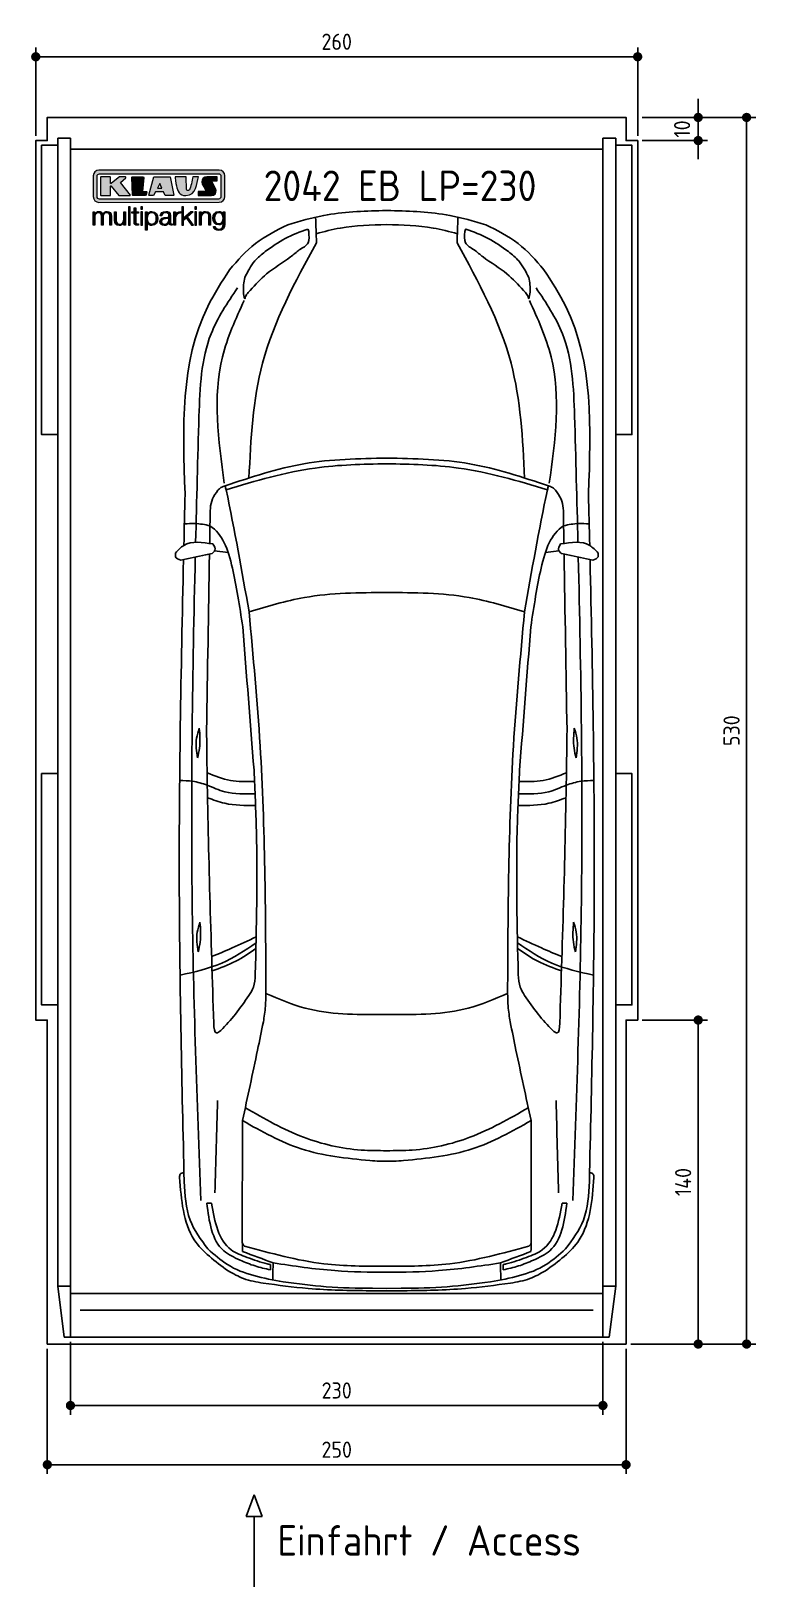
# Model space of a CAD drawing. Header units: millimetres. Extents: x -20 to 3111, y -1049 to 5673.
import ezdxf

# ---------------------------------------------------------------- set-up
doc = ezdxf.new("R2010")
doc.units = ezdxf.units.MM
for name, color, linetype in [('4', 3, 'Continuous'), ('5', 3, 'Continuous'), ('car', 1, 'Continuous'), ('Logo', 7, 'Continuous')]:
    doc.layers.add(name, color=color, linetype=linetype)
doc.styles.get("Standard").update_dxf_attribs({"font": 'ISOCP.SHX'})
doc.dimstyles.new('GEN-ISO', dxfattribs={"dimscale": 20, "dimtxt": 3.5, "dimasz": 2, "dimexe": 2, "dimexo": 1, "dimgap": 1.5, "dimtad": 1, "dimdec": 1, "dimdsep": 46, "dimtxsty": 'STANDARD', "dimblk": 'PUNKT', "dimcen": 2, "dimclrd": 256, "dimclre": 256, "dimclrt": 2, "dimadec": 0, "dimazin": 0, "dimtp": 0.1, "dimtm": 0.1, "dimtfac": 0.71, "dimtdec": 1, "dimtmove": 2, "dimatfit": 3, "dimldrblk": 'PUNKT', "dimfxl": 1, "dimtolj": 1, "dimarcsym": 0})

msp = doc.modelspace()

# ---------------------------------------------------------------- texts
for s, height, p in [('2042 EB LP=230', 132, (984.36, 4938.68)), ('Einfahrt / Access', 131.25, (1043.89, -914.18))]:
    msp.add_text(s, height=height).set_placement(p)

# ---------------------------------------------------------------- blocks, each defined once
blk = doc.blocks.new('PUNKT')
at = {"layer": '4', "color": 0, "linetype": 'ByBlock'}
blk.add_line((-0.5, 0), (-1, 0), dxfattribs=at)
at = {"layer": '4', "color": 0, "linetype": 'ByBlock', "const_width": 0.5}
blk.add_lwpolyline([(-0.25, 0, 1), (0.25, 0, 1)], format="xyb", close=True, dxfattribs=at)
blk = doc.blocks.new('*D3')
at = {"layer": '5', "lineweight": -2}
for p, q in [((2620, 5300), (3110.6, 5300)), ((3070.6, 40), (3070.6, 5260)), ((2570, 0), (3110.6, 0))]:
    blk.add_line(p, q, dxfattribs=at)
at = {"layer": 'DEFPOINTS', "color": 0}
for p in [(2600, 5300), (3070.6, 5300), (2550, 0)]:
    blk.add_point(p, dxfattribs=at)
at = {"layer": '5', "lineweight": -2, "xscale": 40, "yscale": 40, "zscale": 40}
for p, rotation in [((3070.6, 5300), 90), ((3070.6, 0), 270)]:
    blk.add_blockref('PUNKT', p, dxfattribs=dict(at, rotation=rotation))
at = {"layer": '5', "color": 2, "insert": (3005.6, 2650), "char_height": 70, "attachment_point": 5, "rotation": 90}
blk.add_mtext('\\A1;530', dxfattribs=at)
blk = doc.blocks.new('*D4')
at = {"layer": '5', "lineweight": -2}
for p, q in [((50, -20), (50, -561.3)), ((2550, -20), (2550, -561.3)), ((90, -521.3), (2510, -521.3))]:
    blk.add_line(p, q, dxfattribs=at)
at = {"layer": 'DEFPOINTS', "color": 0}
for p in [(50, 0), (2550, 0), (2550, -521.3)]:
    blk.add_point(p, dxfattribs=at)
at = {"layer": '5', "lineweight": -2, "xscale": 40, "yscale": 40, "zscale": 40, "rotation": 180}
blk.add_blockref('PUNKT', (50, -521.3), dxfattribs=at)
at = {"layer": '5', "lineweight": -2, "xscale": 40, "yscale": 40, "zscale": 40}
blk.add_blockref('PUNKT', (2550, -521.3), dxfattribs=at)
at = {"layer": '5', "color": 2, "insert": (1300, -456.3), "char_height": 70, "attachment_point": 5}
blk.add_mtext('250', dxfattribs=at)
blk = doc.blocks.new('*D5')
at = {"layer": '5', "lineweight": -2}
for p, q in [((150, 10), (150, -305.5)), ((2450, 10), (2450, -305.5)), ((190, -265.5), (2410, -265.5))]:
    blk.add_line(p, q, dxfattribs=at)
at = {"layer": 'DEFPOINTS', "color": 0}
for p in [(150, 30), (2450, 30), (2450, -265.5)]:
    blk.add_point(p, dxfattribs=at)
at = {"layer": '5', "lineweight": -2, "xscale": 40, "yscale": 40, "zscale": 40, "rotation": 180}
blk.add_blockref('PUNKT', (150, -265.5), dxfattribs=at)
at = {"layer": '5', "lineweight": -2, "xscale": 40, "yscale": 40, "zscale": 40}
blk.add_blockref('PUNKT', (2450, -265.5), dxfattribs=at)
at = {"layer": '5', "color": 2, "insert": (1300, -200.5), "char_height": 70, "attachment_point": 5}
blk.add_mtext('230', dxfattribs=at)
blk = doc.blocks.new('*D6')
at = {"layer": '5', "lineweight": -2}
for p, q in [((2620, 1400), (2901.5, 1400)), ((2861.5, 40), (2861.5, 1360)), ((2570, 0), (2901.5, 0))]:
    blk.add_line(p, q, dxfattribs=at)
at = {"layer": 'DEFPOINTS', "color": 0}
for p in [(2600, 1400), (2861.5, 1400), (2550, 0)]:
    blk.add_point(p, dxfattribs=at)
at = {"layer": '5', "lineweight": -2, "xscale": 40, "yscale": 40, "zscale": 40}
for p, rotation in [((2861.5, 1400), 90), ((2861.5, 0), 270)]:
    blk.add_blockref('PUNKT', p, dxfattribs=dict(at, rotation=rotation))
at = {"layer": '5', "color": 2, "insert": (2796.5, 700), "char_height": 70, "attachment_point": 5, "rotation": 90}
blk.add_mtext('\\A1;140', dxfattribs=at)
blk = doc.blocks.new('*D7')
at = {"layer": '5', "lineweight": -2}
for p, q in [((0, 5220), (0, 5602.1)), ((2600, 5220), (2600, 5602.1)), ((40, 5562.1), (2560, 5562.1))]:
    blk.add_line(p, q, dxfattribs=at)
at = {"layer": 'DEFPOINTS', "color": 0}
for p in [(2600, 5562.1), (0, 5200), (2600, 5200)]:
    blk.add_point(p, dxfattribs=at)
at = {"layer": '5', "lineweight": -2, "xscale": 40, "yscale": 40, "zscale": 40, "rotation": 180}
blk.add_blockref('PUNKT', (0, 5562.1), dxfattribs=at)
at = {"layer": '5', "lineweight": -2, "xscale": 40, "yscale": 40, "zscale": 40}
blk.add_blockref('PUNKT', (2600, 5562.1), dxfattribs=at)
at = {"layer": '5', "color": 2, "insert": (1300, 5627.1), "char_height": 70, "attachment_point": 5}
blk.add_mtext('260', dxfattribs=at)
blk = doc.blocks.new('*D8')
at = {"layer": '5', "lineweight": -2}
for p, q in [((2861.5, 5340), (2861.5, 5380)), ((2620, 5300), (2901.5, 5300)), ((2861.5, 5300), (2861.5, 5200)), ((2620, 5200), (2901.5, 5200)), ((2861.5, 5160), (2861.5, 5120))]:
    blk.add_line(p, q, dxfattribs=at)
at = {"layer": 'DEFPOINTS', "color": 0}
for p in [(2600, 5300), (2600, 5200), (2861.5, 5200)]:
    blk.add_point(p, dxfattribs=at)
at = {"layer": '5', "lineweight": -2, "xscale": 40, "yscale": 40, "zscale": 40}
for p, rotation in [((2861.5, 5300), 270), ((2861.5, 5200), 90)]:
    blk.add_blockref('PUNKT', p, dxfattribs=dict(at, rotation=rotation))
at = {"layer": '5', "color": 2, "insert": (2791.9, 5250), "char_height": 70, "attachment_point": 5, "rotation": 90}
blk.add_mtext('\\A1;10', dxfattribs=at)
blk = doc.blocks.new('KLAUS')
at = {"layer": 'Logo'}
h = blk.add_hatch(color=8, dxfattribs=at)
h.dxf.hatch_style = 2
edge = h.paths.add_edge_path()
edge.add_spline(control_points=[(3.6, 29.09), (2.88, 29.09), (2.3, 28.51), (2.3, 27.8), (2.3, 27.8), (2.3, 16.11), (2.3, 16.11), (2.3, 15.39), (2.88, 14.81), (3.6, 14.81), (3.6, 14.81), (71.16, 14.81), (71.16, 14.81), (71.88, 14.81), (72.46, 15.39), (72.46, 16.11), (72.46, 16.11), (72.46, 27.8), (72.46, 27.8), (72.46, 28.51), (71.88, 29.09), (71.16, 29.09), (71.16, 29.09), (3.6, 29.09), (3.6, 29.09), (3.6, 29.09), (3.6, 29.09), (3.6, 29.09)], knot_values=[0, 0, 0, 0, 1, 1, 1, 2, 2, 2, 3, 3, 3, 4, 4, 4, 5, 5, 5, 6, 6, 6, 7, 7, 7, 8, 8, 8, 9, 9, 9, 9], degree=3, periodic=0)
edge = h.paths.add_edge_path()
edge.add_spline(control_points=[(3.35, 31.23), (3.35, 31.23), (71.47, 31.23), (71.47, 31.23), (73.26, 31.23), (74.71, 29.77), (74.71, 27.99), (74.71, 27.99), (74.71, 16.17), (74.71, 16.17), (74.71, 14.38), (73.26, 12.93), (71.47, 12.93), (71.47, 12.93), (3.35, 12.93), (3.35, 12.93), (1.56, 12.93), (0.11, 14.38), (0.11, 16.17), (0.11, 16.17), (0.11, 27.99), (0.11, 27.99), (0.11, 29.77), (1.56, 31.23), (3.35, 31.23), (3.35, 31.23), (3.35, 31.23), (3.35, 31.23)], knot_values=[0, 0, 0, 0, 1, 1, 1, 2, 2, 2, 3, 3, 3, 4, 4, 4, 5, 5, 5, 6, 6, 6, 7, 7, 7, 8, 8, 8, 9, 9, 9, 9], degree=3, periodic=0)
h = blk.add_hatch(color=8, dxfattribs=at)
h.dxf.hatch_style = 2
edge = h.paths.add_edge_path()
edge.add_spline(control_points=[(4.5, 27.33), (4.5, 27.33), (9.7, 27.33), (9.7, 27.33), (9.84, 27.33), (9.96, 27.22), (9.96, 27.08), (9.96, 27.08), (9.96, 23.69), (9.96, 23.69), (9.96, 23.69), (9.94, 23.64), (10.04, 23.59), (10.14, 23.53), (10.2, 23.57), (10.2, 23.57), (10.2, 23.57), (10.51, 23.75), (10.51, 23.75), (10.51, 23.75), (14.94, 27.33), (14.94, 27.33), (14.94, 27.33), (18.41, 27.33), (18.41, 27.33), (18.41, 27.33), (18.49, 27.33), (18.56, 27.2), (18.65, 27.04), (18.53, 26.91), (18.53, 26.91), (18.53, 26.91), (15.49, 24.11), (15.49, 24.11), (15.49, 24.11), (21.14, 17.06), (21.14, 17.06), (21.14, 17.06), (21.13, 16.91), (21.13, 16.91), (21.08, 16.84), (20.99, 16.82), (20.99, 16.82), (20.99, 16.82), (14.7, 16.82), (14.7, 16.82), (14.7, 16.82), (10.26, 22.17), (10.26, 22.17), (10.26, 22.17), (10.19, 22.24), (10.08, 22.21), (9.97, 22.18), (9.96, 22.11), (9.96, 22.11), (9.96, 22.11), (9.96, 17.08), (9.96, 17.08), (9.96, 16.94), (9.84, 16.82), (9.7, 16.82), (9.7, 16.82), (4.5, 16.82), (4.5, 16.82), (4.36, 16.82), (4.25, 16.94), (4.25, 17.08), (4.25, 17.08), (4.25, 27.08), (4.25, 27.08), (4.25, 27.22), (4.36, 27.33), (4.5, 27.33), (4.5, 27.33), (4.5, 27.33), (4.5, 27.33)], knot_values=[0, 0, 0, 0, 1, 1, 1, 2, 2, 2, 3, 3, 3, 4, 4, 4, 5, 5, 5, 6, 6, 6, 7, 7, 7, 8, 8, 8, 9, 9, 9, 10, 10, 10, 11, 11, 11, 12, 12, 12, 13, 13, 13, 14, 14, 14, 15, 15, 15, 16, 16, 16, 17, 17, 17, 18, 18, 18, 19, 19, 19, 20, 20, 20, 21, 21, 21, 22, 22, 22, 23, 23, 23, 24, 24, 24, 25, 25, 25, 25], degree=3, periodic=0)
h = blk.add_hatch(color=8, dxfattribs=at)
h.dxf.hatch_style = 2
h.paths.add_polyline_path([(22.42, 17.06), (21.97, 27.15), (22.24, 27.33), (28.55, 27.33), (28.86, 26.97), (28.01, 19.08), (30.26, 19.07), (30.44, 18.95), (30.08, 16.95), (29.49, 16.82), (22.6, 16.82)])
h = blk.add_hatch(color=8, dxfattribs=at)
h.paths.add_polyline_path([(36.52, 21.01), (38.93, 21.01), (37.87, 23.57)])
h.paths.add_polyline_path([(34.52, 27.33), (43.65, 27.33), (45.76, 16.94), (45.57, 16.82), (40.83, 16.82), (39.89, 18.95), (35.42, 18.95), (34.27, 16.82), (31.78, 16.82), (31.66, 17)])
h = blk.add_hatch(color=8, dxfattribs=at)
h.dxf.hatch_style = 2
edge = h.paths.add_edge_path()
edge.add_spline(control_points=[(52.69, 27.32), (52.69, 27.32), (52.88, 20.14), (52.88, 20.14), (53.01, 19.89), (53.2, 19.77), (53.43, 19.71), (53.91, 19.59), (54.43, 19.57), (54.64, 20.03), (55.23, 21.34), (56.27, 25.45), (56.6, 27.33), (56.6, 27.33), (59.77, 27.33), (59.77, 27.33), (58.77, 23.9), (58.56, 16.82), (52.63, 16.76), (48.72, 16.72), (48.01, 19.35), (47.27, 22.24), (46.89, 23.68), (46.54, 27.33), (46.54, 27.33), (46.54, 27.33), (52.69, 27.32), (52.69, 27.32), (52.69, 27.32), (52.69, 27.32), (52.69, 27.32)], knot_values=[0, 0, 0, 0, 1, 1, 1, 2, 2, 2, 3, 3, 3, 4, 4, 4, 5, 5, 5, 6, 6, 6, 7, 7, 7, 8, 8, 8, 9, 9, 9, 10, 10, 10, 10], degree=3, periodic=0)
h = blk.add_hatch(color=8, dxfattribs=at)
h.dxf.hatch_style = 2
edge = h.paths.add_edge_path()
edge.add_spline(control_points=[(64.46, 27.33), (64.46, 27.33), (70.31, 27.33), (70.31, 27.33), (70.31, 26.52), (70.31, 26.02), (70.31, 25.12), (70.31, 25.12), (67.3, 25.12), (67.3, 25.12), (67.24, 25.04), (67.25, 25.11), (67.25, 24.91), (67.25, 24.88), (69.73, 20.38), (69.73, 19.57), (69.73, 16.4), (67.22, 16.81), (65.9, 16.82), (65.9, 16.82), (59.59, 16.82), (59.59, 16.82), (59.59, 17.76), (59.59, 18.23), (59.59, 19.14), (59.59, 19.14), (63.75, 19.14), (63.75, 19.14), (63.82, 19.22), (63.81, 19.11), (63.81, 19.31), (63.81, 20.32), (61.58, 23.06), (61.58, 24.63), (61.58, 26.33), (62.83, 27.34), (64.46, 27.33), (64.46, 27.33), (64.46, 27.33), (64.46, 27.33)], knot_values=[0, 0, 0, 0, 1, 1, 1, 2, 2, 2, 3, 3, 3, 4, 4, 4, 5, 5, 5, 6, 6, 6, 7, 7, 7, 8, 8, 8, 9, 9, 9, 10, 10, 10, 11, 11, 11, 12, 12, 12, 13, 13, 13, 13], degree=3, periodic=0)
h = blk.add_hatch(color=30, dxfattribs=at)
h.dxf.hatch_style = 2
h.paths.add_polyline_path([(20.07, 0), (20.99, 0), (20.99, 10.45), (20.07, 10.45)])
h = blk.add_hatch(color=30, dxfattribs=at)
h.dxf.hatch_style = 2
edge = h.paths.add_edge_path()
edge.add_spline(control_points=[(24.22, 9.82), (24.22, 9.82), (23.3, 9.82), (23.3, 9.82), (23.3, 9.82), (23.3, 7.55), (23.3, 7.55), (23.3, 7.55), (21.98, 7.55), (21.98, 7.55), (21.98, 7.55), (21.98, 6.78), (21.98, 6.78), (21.98, 6.78), (23.3, 6.78), (23.3, 6.78), (23.3, 6.78), (23.3, 1.61), (23.3, 1.61), (23.28, 0.32), (23.71, -0.09), (24.94, -0.09), (25.22, -0.09), (25.48, -0.06), (25.76, -0.06), (25.76, -0.06), (25.76, 0.73), (25.76, 0.73), (25.5, 0.7), (25.23, 0.69), (24.97, 0.69), (24.31, 0.73), (24.22, 1.08), (24.22, 1.68), (24.22, 1.68), (24.22, 6.78), (24.22, 6.78), (24.22, 6.78), (25.76, 6.78), (25.76, 6.78), (25.76, 6.78), (25.76, 7.55), (25.76, 7.55), (25.76, 7.55), (24.22, 7.55), (24.22, 7.55), (24.22, 7.55), (24.22, 9.82), (24.22, 9.82), (24.22, 9.82), (24.22, 9.82), (24.22, 9.82)], knot_values=[0, 0, 0, 0, 1, 1, 1, 2, 2, 2, 3, 3, 3, 4, 4, 4, 5, 5, 5, 6, 6, 6, 7, 7, 7, 8, 8, 8, 9, 9, 9, 10, 10, 10, 11, 11, 11, 12, 12, 12, 13, 13, 13, 14, 14, 14, 15, 15, 15, 16, 16, 16, 17, 17, 17, 17], degree=3, periodic=0)
h = blk.add_hatch(color=30, dxfattribs=at)
h.paths.add_polyline_path([(27.1, 0), (28.03, 0), (28.03, 7.55), (27.1, 7.55)])
h.paths.add_polyline_path([(27.1, 8.98), (28.03, 8.98), (28.03, 10.45), (27.1, 10.45)])
h = blk.add_hatch(color=30, dxfattribs=at)
h.dxf.hatch_style = 2
h.paths.add_polyline_path([(50.4, 0), (51.32, 0), (51.32, 2.87), (52.82, 4.11), (55.8, 0), (56.96, 0), (53.52, 4.76), (56.74, 7.55), (55.51, 7.55), (51.32, 3.89), (51.32, 10.45), (50.4, 10.45)])
h = blk.add_hatch(color=30, dxfattribs=at)
h.paths.add_polyline_path([(57.74, 0), (58.66, 0), (58.66, 7.55), (57.74, 7.55)])
h.paths.add_polyline_path([(57.74, 8.98), (58.66, 8.98), (58.66, 10.45), (57.74, 10.45)])
h = blk.add_hatch(color=30, dxfattribs=at)
h.dxf.hatch_style = 2
edge = h.paths.add_edge_path()
edge.add_spline(control_points=[(0, 0), (0, 0), (0.92, 0), (0.92, 0), (0.92, 0), (0.92, 4.22), (0.92, 4.22), (0.94, 5.8), (1.58, 7), (3.18, 7), (4.35, 7), (4.77, 6.15), (4.76, 5.12), (4.76, 5.12), (4.76, 0), (4.76, 0), (4.76, 0), (5.68, 0), (5.68, 0), (5.68, 0), (5.68, 4.27), (5.68, 4.27), (5.68, 5.68), (6.14, 7), (7.73, 7), (9.05, 7), (9.52, 6.32), (9.52, 5.08), (9.52, 5.08), (9.52, 0), (9.52, 0), (9.52, 0), (10.44, 0), (10.44, 0), (10.44, 0), (10.44, 5.12), (10.44, 5.12), (10.44, 6.91), (9.59, 7.77), (7.94, 7.77), (6.94, 7.77), (5.99, 7.29), (5.54, 6.3), (5.26, 7.29), (4.36, 7.77), (3.37, 7.77), (2.17, 7.77), (1.38, 7.19), (0.89, 6.28), (0.89, 6.28), (0.85, 6.28), (0.85, 6.28), (0.85, 6.28), (0.85, 7.55), (0.85, 7.55), (0.85, 7.55), (0, 7.55), (0, 7.55), (0, 7.55), (0, 0), (0, 0), (0, 0), (0, 0), (0, 0)], knot_values=[0, 0, 0, 0, 1, 1, 1, 2, 2, 2, 3, 3, 3, 4, 4, 4, 5, 5, 5, 6, 6, 6, 7, 7, 7, 8, 8, 8, 9, 9, 9, 10, 10, 10, 11, 11, 11, 12, 12, 12, 13, 13, 13, 14, 14, 14, 15, 15, 15, 16, 16, 16, 17, 17, 17, 18, 18, 18, 19, 19, 19, 20, 20, 20, 21, 21, 21, 21], degree=3, periodic=0)
h = blk.add_hatch(color=30, dxfattribs=at)
h.dxf.hatch_style = 2
edge = h.paths.add_edge_path()
edge.add_spline(control_points=[(18.31, 7.55), (18.31, 7.55), (17.39, 7.55), (17.39, 7.55), (17.39, 7.55), (17.39, 3.59), (17.39, 3.59), (17.39, 2.05), (16.7, 0.56), (15.12, 0.56), (13.66, 0.56), (13.15, 1.27), (13.1, 2.64), (13.1, 2.64), (13.1, 7.55), (13.1, 7.55), (13.1, 7.55), (12.18, 7.55), (12.18, 7.55), (12.18, 7.55), (12.18, 2.65), (12.18, 2.65), (12.18, 0.89), (12.93, -0.22), (14.83, -0.22), (15.96, -0.22), (16.95, 0.35), (17.44, 1.36), (17.44, 1.36), (17.47, 1.36), (17.47, 1.36), (17.47, 1.36), (17.47, 0), (17.47, 0), (17.47, 0), (18.31, 0), (18.31, 0), (18.31, 0), (18.31, 7.55), (18.31, 7.55), (18.31, 7.55), (18.31, 7.55), (18.31, 7.55)], knot_values=[0, 0, 0, 0, 1, 1, 1, 2, 2, 2, 3, 3, 3, 4, 4, 4, 5, 5, 5, 6, 6, 6, 7, 7, 7, 8, 8, 8, 9, 9, 9, 10, 10, 10, 11, 11, 11, 12, 12, 12, 13, 13, 13, 14, 14, 14, 14], degree=3, periodic=0)
h = blk.add_hatch(color=30, dxfattribs=at)
edge = h.paths.add_edge_path()
edge.add_spline(control_points=[(35.84, 3.78), (35.84, 2.21), (35.12, 0.56), (33.37, 0.56), (31.4, 0.56), (30.72, 2.21), (30.72, 3.78), (30.72, 5.49), (31.33, 7), (33.37, 7), (35.12, 7), (35.84, 5.34), (35.84, 3.78), (35.84, 3.78), (35.84, 3.78), (35.84, 3.78)], knot_values=[0, 0, 0, 0, 1, 1, 1, 2, 2, 2, 3, 3, 3, 4, 4, 4, 5, 5, 5, 5], degree=3, periodic=0)
edge = h.paths.add_edge_path()
edge.add_spline(control_points=[(29.79, -2.8), (29.79, -2.8), (30.72, -2.8), (30.72, -2.8), (30.72, -2.8), (30.72, 1.43), (30.72, 1.43), (30.72, 1.43), (30.74, 1.43), (30.74, 1.43), (31.14, 0.35), (32.24, -0.22), (33.37, -0.22), (35.66, -0.22), (36.76, 1.64), (36.76, 3.78), (36.76, 5.91), (35.66, 7.77), (33.37, 7.77), (32.15, 7.77), (31.1, 7.14), (30.67, 6.12), (30.67, 6.12), (30.64, 6.12), (30.64, 6.12), (30.64, 6.12), (30.64, 7.55), (30.64, 7.55), (30.64, 7.55), (29.79, 7.55), (29.79, 7.55), (29.79, 7.55), (29.79, -2.8), (29.79, -2.8), (29.79, -2.8), (29.79, -2.8), (29.79, -2.8)], knot_values=[0, 0, 0, 0, 1, 1, 1, 2, 2, 2, 3, 3, 3, 4, 4, 4, 5, 5, 5, 6, 6, 6, 7, 7, 7, 8, 8, 8, 9, 9, 9, 10, 10, 10, 11, 11, 11, 12, 12, 12, 12], degree=3, periodic=0)
h = blk.add_hatch(color=30, dxfattribs=at)
edge = h.paths.add_edge_path()
edge.add_spline(control_points=[(43.03, 2.93), (43.04, 1.45), (41.8, 0.56), (40.39, 0.56), (39.53, 0.56), (38.71, 1.13), (38.71, 2.05), (38.71, 3.53), (40.66, 3.51), (42.22, 3.79), (42.47, 3.84), (42.88, 3.91), (43, 4.13), (43, 4.13), (43.03, 4.13), (43.03, 4.13), (43.03, 4.13), (43.03, 2.93), (43.03, 2.93), (43.03, 2.93), (43.03, 2.93), (43.03, 2.93)], knot_values=[0, 0, 0, 0, 1, 1, 1, 2, 2, 2, 3, 3, 3, 4, 4, 4, 5, 5, 5, 6, 6, 6, 7, 7, 7, 7], degree=3, periodic=0)
edge = h.paths.add_edge_path()
edge.add_spline(control_points=[(39.03, 5.24), (39.06, 6.47), (39.91, 7), (41.05, 7), (42.14, 7), (43.03, 6.69), (43.03, 5.45), (43.03, 4.61), (42.6, 4.51), (41.84, 4.42), (39.85, 4.19), (37.79, 4.11), (37.79, 1.99), (37.79, 0.47), (38.93, -0.22), (40.32, -0.22), (41.77, -0.22), (42.43, 0.34), (43.07, 1.32), (43.07, 1.32), (43.1, 1.32), (43.1, 1.32), (43.1, 0.53), (43.25, 0), (44.19, 0), (44.43, 0), (44.58, 0.01), (44.79, 0.06), (44.79, 0.06), (44.79, 0.83), (44.79, 0.83), (44.71, 0.81), (44.6, 0.78), (44.49, 0.78), (44.13, 0.78), (43.95, 0.98), (43.95, 1.33), (43.95, 1.33), (43.95, 5.34), (43.95, 5.34), (43.95, 7.36), (42.5, 7.77), (41.17, 7.77), (39.44, 7.77), (38.2, 7.01), (38.11, 5.24), (38.11, 5.24), (39.03, 5.24), (39.03, 5.24), (39.03, 5.24), (39.03, 5.24), (39.03, 5.24)], knot_values=[0, 0, 0, 0, 1, 1, 1, 2, 2, 2, 3, 3, 3, 4, 4, 4, 5, 5, 5, 6, 6, 6, 7, 7, 7, 8, 8, 8, 9, 9, 9, 10, 10, 10, 11, 11, 11, 12, 12, 12, 13, 13, 13, 14, 14, 14, 15, 15, 15, 16, 16, 16, 17, 17, 17, 17], degree=3, periodic=0)
h = blk.add_hatch(color=30, dxfattribs=at)
h.dxf.hatch_style = 2
edge = h.paths.add_edge_path()
edge.add_spline(control_points=[(45.79, 0), (45.79, 0), (46.71, 0), (46.71, 0), (46.71, 0), (46.71, 4.03), (46.71, 4.03), (46.71, 5.59), (47.85, 6.82), (49.52, 6.73), (49.52, 6.73), (49.52, 7.66), (49.52, 7.66), (48.16, 7.72), (47.14, 7), (46.67, 5.78), (46.67, 5.78), (46.64, 5.78), (46.64, 5.78), (46.64, 5.78), (46.64, 7.55), (46.64, 7.55), (46.64, 7.55), (45.79, 7.55), (45.79, 7.55), (45.79, 7.55), (45.79, 0), (45.79, 0), (45.79, 0), (45.79, 0), (45.79, 0)], knot_values=[0, 0, 0, 0, 1, 1, 1, 2, 2, 2, 3, 3, 3, 4, 4, 4, 5, 5, 5, 6, 6, 6, 7, 7, 7, 8, 8, 8, 9, 9, 9, 10, 10, 10, 10], degree=3, periodic=0)
h = blk.add_hatch(color=30, dxfattribs=at)
h.dxf.hatch_style = 2
edge = h.paths.add_edge_path()
edge.add_spline(control_points=[(60.41, 0), (60.41, 0), (61.33, 0), (61.33, 0), (61.33, 0), (61.33, 4.41), (61.33, 4.41), (61.36, 5.89), (62.24, 7), (63.7, 7), (65.2, 7), (65.62, 6.02), (65.62, 4.71), (65.62, 4.71), (65.62, 0), (65.62, 0), (65.62, 0), (66.54, 0), (66.54, 0), (66.54, 0), (66.54, 4.86), (66.54, 4.86), (66.54, 6.66), (65.9, 7.77), (63.78, 7.77), (62.71, 7.77), (61.7, 7.16), (61.36, 6.25), (61.36, 6.25), (61.33, 6.25), (61.33, 6.25), (61.33, 6.25), (61.33, 7.55), (61.33, 7.55), (61.33, 7.55), (60.41, 7.55), (60.41, 7.55), (60.41, 7.55), (60.41, 0), (60.41, 0), (60.41, 0), (60.41, 0), (60.41, 0)], knot_values=[0, 0, 0, 0, 1, 1, 1, 2, 2, 2, 3, 3, 3, 4, 4, 4, 5, 5, 5, 6, 6, 6, 7, 7, 7, 8, 8, 8, 9, 9, 9, 10, 10, 10, 11, 11, 11, 12, 12, 12, 13, 13, 13, 14, 14, 14, 14], degree=3, periodic=0)
h = blk.add_hatch(color=30, dxfattribs=at)
edge = h.paths.add_edge_path()
edge.add_spline(control_points=[(71.32, 0.86), (69.62, 0.86), (68.83, 2.34), (68.83, 3.86), (68.83, 5.43), (69.56, 7), (71.32, 7), (73.06, 7), (73.75, 5.34), (73.75, 3.86), (73.75, 2.33), (72.91, 0.86), (71.32, 0.86), (71.32, 0.86), (71.32, 0.86), (71.32, 0.86)], knot_values=[0, 0, 0, 0, 1, 1, 1, 2, 2, 2, 3, 3, 3, 4, 4, 4, 5, 5, 5, 5], degree=3, periodic=0)
edge = h.paths.add_edge_path()
edge.add_spline(control_points=[(74.67, 7.55), (74.67, 7.55), (73.75, 7.55), (73.75, 7.55), (73.75, 7.55), (73.75, 6.25), (73.75, 6.25), (73.75, 6.25), (73.72, 6.25), (73.72, 6.25), (73.35, 7.09), (72.41, 7.77), (71.32, 7.77), (69.13, 7.77), (67.9, 6.05), (67.9, 3.97), (67.9, 1.82), (68.9, 0.09), (71.32, 0.09), (72.4, 0.09), (73.29, 0.72), (73.72, 1.64), (73.72, 1.64), (73.75, 1.64), (73.75, 1.64), (73.75, 1.64), (73.75, 0.61), (73.75, 0.61), (73.75, -1.23), (73.01, -2.24), (71.32, -2.24), (70.29, -2.24), (69.31, -1.85), (69.1, -0.73), (69.1, -0.73), (68.18, -0.73), (68.18, -0.73), (68.31, -2.34), (69.81, -3.02), (71.32, -3.02), (73.79, -3.02), (74.65, -1.64), (74.67, 0.61), (74.67, 0.61), (74.67, 7.55), (74.67, 7.55), (74.67, 7.55), (74.67, 7.55), (74.67, 7.55)], knot_values=[0, 0, 0, 0, 1, 1, 1, 2, 2, 2, 3, 3, 3, 4, 4, 4, 5, 5, 5, 6, 6, 6, 7, 7, 7, 8, 8, 8, 9, 9, 9, 10, 10, 10, 11, 11, 11, 12, 12, 12, 13, 13, 13, 14, 14, 14, 15, 15, 15, 16, 16, 16, 16], degree=3, periodic=0)
at = {"layer": 'Logo', "lineweight": 0}
for points in [[(22.42, 17.06), (21.97, 27.15), (22.24, 27.33), (28.55, 27.33), (28.86, 26.97), (28.01, 19.08), (30.26, 19.07), (30.44, 18.95), (30.08, 16.95), (29.49, 16.82), (22.6, 16.82), (22.42, 17.06), (22.42, 17.06)], [(34.52, 27.33), (43.65, 27.33), (45.76, 16.94), (45.57, 16.82), (40.83, 16.82), (39.89, 18.95), (35.42, 18.95), (34.27, 16.82), (31.78, 16.82), (31.66, 17), (34.52, 27.33), (34.52, 27.33)], [(36.52, 21.01), (38.93, 21.01), (37.87, 23.57), (36.52, 21.01), (36.52, 21.01)], [(20.07, 0), (20.99, 0), (20.99, 10.45), (20.07, 10.45), (20.07, 0), (20.07, 0)], [(27.1, 8.98), (28.03, 8.98), (28.03, 10.45), (27.1, 10.45), (27.1, 8.98), (27.1, 8.98)], [(50.4, 0), (51.32, 0), (51.32, 2.87), (52.82, 4.11), (55.8, 0), (56.96, 0), (53.52, 4.76), (56.74, 7.55), (55.51, 7.55), (51.32, 3.89), (51.32, 10.45), (50.4, 10.45), (50.4, 0), (50.4, 0)], [(57.74, 8.98), (58.66, 8.98), (58.66, 10.45), (57.74, 10.45), (57.74, 8.98), (57.74, 8.98)], [(27.1, 0), (28.03, 0), (28.03, 7.55), (27.1, 7.55), (27.1, 0), (27.1, 0)], [(57.74, 0), (58.66, 0), (58.66, 7.55), (57.74, 7.55), (57.74, 0), (57.74, 0)]]:
    blk.add_lwpolyline(points, dxfattribs=at)
for points, knots in [([(3.35, 31.23), (3.35, 31.23), (71.47, 31.23), (71.47, 31.23), (73.26, 31.23), (74.71, 29.77), (74.71, 27.99), (74.71, 27.99), (74.71, 16.17), (74.71, 16.17), (74.71, 14.38), (73.26, 12.93), (71.47, 12.93), (71.47, 12.93), (3.35, 12.93), (3.35, 12.93), (1.56, 12.93), (0.11, 14.38), (0.11, 16.17), (0.11, 16.17), (0.11, 27.99), (0.11, 27.99), (0.11, 29.77), (1.56, 31.23), (3.35, 31.23), (3.35, 31.23), (3.35, 31.23), (3.35, 31.23)], [0, 0, 0, 0, 1, 1, 1, 2, 2, 2, 3, 3, 3, 4, 4, 4, 5, 5, 5, 6, 6, 6, 7, 7, 7, 8, 8, 8, 9, 9, 9, 9]), ([(3.6, 29.09), (2.88, 29.09), (2.3, 28.51), (2.3, 27.8), (2.3, 27.8), (2.3, 16.11), (2.3, 16.11), (2.3, 15.39), (2.88, 14.81), (3.6, 14.81), (3.6, 14.81), (71.16, 14.81), (71.16, 14.81), (71.88, 14.81), (72.46, 15.39), (72.46, 16.11), (72.46, 16.11), (72.46, 27.8), (72.46, 27.8), (72.46, 28.51), (71.88, 29.09), (71.16, 29.09), (71.16, 29.09), (3.6, 29.09), (3.6, 29.09), (3.6, 29.09), (3.6, 29.09), (3.6, 29.09)], [0, 0, 0, 0, 1, 1, 1, 2, 2, 2, 3, 3, 3, 4, 4, 4, 5, 5, 5, 6, 6, 6, 7, 7, 7, 8, 8, 8, 9, 9, 9, 9]), ([(4.5, 27.33), (4.5, 27.33), (9.7, 27.33), (9.7, 27.33), (9.84, 27.33), (9.96, 27.22), (9.96, 27.08), (9.96, 27.08), (9.96, 23.69), (9.96, 23.69), (9.96, 23.69), (9.94, 23.64), (10.04, 23.59), (10.14, 23.53), (10.2, 23.57), (10.2, 23.57), (10.2, 23.57), (10.51, 23.75), (10.51, 23.75), (10.51, 23.75), (14.94, 27.33), (14.94, 27.33), (14.94, 27.33), (18.41, 27.33), (18.41, 27.33), (18.41, 27.33), (18.49, 27.33), (18.56, 27.2), (18.65, 27.04), (18.53, 26.91), (18.53, 26.91), (18.53, 26.91), (15.49, 24.11), (15.49, 24.11), (15.49, 24.11), (21.14, 17.06), (21.14, 17.06), (21.14, 17.06), (21.13, 16.91), (21.13, 16.91), (21.08, 16.84), (20.99, 16.82), (20.99, 16.82), (20.99, 16.82), (14.7, 16.82), (14.7, 16.82), (14.7, 16.82), (10.26, 22.17), (10.26, 22.17), (10.26, 22.17), (10.19, 22.24), (10.08, 22.21), (9.97, 22.18), (9.96, 22.11), (9.96, 22.11), (9.96, 22.11), (9.96, 17.08), (9.96, 17.08), (9.96, 16.94), (9.84, 16.82), (9.7, 16.82), (9.7, 16.82), (4.5, 16.82), (4.5, 16.82), (4.36, 16.82), (4.25, 16.94), (4.25, 17.08), (4.25, 17.08), (4.25, 27.08), (4.25, 27.08), (4.25, 27.22), (4.36, 27.33), (4.5, 27.33), (4.5, 27.33), (4.5, 27.33), (4.5, 27.33)], [0, 0, 0, 0, 1, 1, 1, 2, 2, 2, 3, 3, 3, 4, 4, 4, 5, 5, 5, 6, 6, 6, 7, 7, 7, 8, 8, 8, 9, 9, 9, 10, 10, 10, 11, 11, 11, 12, 12, 12, 13, 13, 13, 14, 14, 14, 15, 15, 15, 16, 16, 16, 17, 17, 17, 18, 18, 18, 19, 19, 19, 20, 20, 20, 21, 21, 21, 22, 22, 22, 23, 23, 23, 24, 24, 24, 25, 25, 25, 25]), ([(52.69, 27.32), (52.69, 27.32), (52.88, 20.14), (52.88, 20.14), (53.01, 19.89), (53.2, 19.77), (53.43, 19.71), (53.91, 19.59), (54.43, 19.57), (54.64, 20.03), (55.23, 21.34), (56.27, 25.45), (56.6, 27.33), (56.6, 27.33), (59.77, 27.33), (59.77, 27.33), (58.77, 23.9), (58.56, 16.82), (52.63, 16.76), (48.72, 16.72), (48.01, 19.35), (47.27, 22.24), (46.89, 23.68), (46.54, 27.33), (46.54, 27.33), (46.54, 27.33), (52.69, 27.32), (52.69, 27.32), (52.69, 27.32), (52.69, 27.32), (52.69, 27.32)], [0, 0, 0, 0, 1, 1, 1, 2, 2, 2, 3, 3, 3, 4, 4, 4, 5, 5, 5, 6, 6, 6, 7, 7, 7, 8, 8, 8, 9, 9, 9, 10, 10, 10, 10]), ([(64.46, 27.33), (64.46, 27.33), (70.31, 27.33), (70.31, 27.33), (70.31, 26.52), (70.31, 26.02), (70.31, 25.12), (70.31, 25.12), (67.3, 25.12), (67.3, 25.12), (67.24, 25.04), (67.25, 25.11), (67.25, 24.91), (67.25, 24.88), (69.73, 20.38), (69.73, 19.57), (69.73, 16.4), (67.22, 16.81), (65.9, 16.82), (65.9, 16.82), (59.59, 16.82), (59.59, 16.82), (59.59, 17.76), (59.59, 18.23), (59.59, 19.14), (59.59, 19.14), (63.75, 19.14), (63.75, 19.14), (63.82, 19.22), (63.81, 19.11), (63.81, 19.31), (63.81, 20.32), (61.58, 23.06), (61.58, 24.63), (61.58, 26.33), (62.83, 27.34), (64.46, 27.33), (64.46, 27.33), (64.46, 27.33), (64.46, 27.33)], [0, 0, 0, 0, 1, 1, 1, 2, 2, 2, 3, 3, 3, 4, 4, 4, 5, 5, 5, 6, 6, 6, 7, 7, 7, 8, 8, 8, 9, 9, 9, 10, 10, 10, 11, 11, 11, 12, 12, 12, 13, 13, 13, 13]), ([(24.22, 9.82), (24.22, 9.82), (23.3, 9.82), (23.3, 9.82), (23.3, 9.82), (23.3, 7.55), (23.3, 7.55), (23.3, 7.55), (21.98, 7.55), (21.98, 7.55), (21.98, 7.55), (21.98, 6.78), (21.98, 6.78), (21.98, 6.78), (23.3, 6.78), (23.3, 6.78), (23.3, 6.78), (23.3, 1.61), (23.3, 1.61), (23.28, 0.32), (23.71, -0.09), (24.94, -0.09), (25.22, -0.09), (25.48, -0.06), (25.76, -0.06), (25.76, -0.06), (25.76, 0.73), (25.76, 0.73), (25.5, 0.7), (25.23, 0.69), (24.97, 0.69), (24.31, 0.73), (24.22, 1.08), (24.22, 1.68), (24.22, 1.68), (24.22, 6.78), (24.22, 6.78), (24.22, 6.78), (25.76, 6.78), (25.76, 6.78), (25.76, 6.78), (25.76, 7.55), (25.76, 7.55), (25.76, 7.55), (24.22, 7.55), (24.22, 7.55), (24.22, 7.55), (24.22, 9.82), (24.22, 9.82), (24.22, 9.82), (24.22, 9.82), (24.22, 9.82)], [0, 0, 0, 0, 1, 1, 1, 2, 2, 2, 3, 3, 3, 4, 4, 4, 5, 5, 5, 6, 6, 6, 7, 7, 7, 8, 8, 8, 9, 9, 9, 10, 10, 10, 11, 11, 11, 12, 12, 12, 13, 13, 13, 14, 14, 14, 15, 15, 15, 16, 16, 16, 17, 17, 17, 17]), ([(0, 0), (0, 0), (0.92, 0), (0.92, 0), (0.92, 0), (0.92, 4.22), (0.92, 4.22), (0.94, 5.8), (1.58, 7), (3.18, 7), (4.35, 7), (4.77, 6.15), (4.76, 5.12), (4.76, 5.12), (4.76, 0), (4.76, 0), (4.76, 0), (5.68, 0), (5.68, 0), (5.68, 0), (5.68, 4.27), (5.68, 4.27), (5.68, 5.68), (6.14, 7), (7.73, 7), (9.05, 7), (9.52, 6.32), (9.52, 5.08), (9.52, 5.08), (9.52, 0), (9.52, 0), (9.52, 0), (10.44, 0), (10.44, 0), (10.44, 0), (10.44, 5.12), (10.44, 5.12), (10.44, 6.91), (9.59, 7.77), (7.94, 7.77), (6.94, 7.77), (5.99, 7.29), (5.54, 6.3), (5.26, 7.29), (4.36, 7.77), (3.37, 7.77), (2.17, 7.77), (1.38, 7.19), (0.89, 6.28), (0.89, 6.28), (0.85, 6.28), (0.85, 6.28), (0.85, 6.28), (0.85, 7.55), (0.85, 7.55), (0.85, 7.55), (0, 7.55), (0, 7.55), (0, 7.55), (0, 0), (0, 0), (0, 0), (0, 0), (0, 0)], [0, 0, 0, 0, 1, 1, 1, 2, 2, 2, 3, 3, 3, 4, 4, 4, 5, 5, 5, 6, 6, 6, 7, 7, 7, 8, 8, 8, 9, 9, 9, 10, 10, 10, 11, 11, 11, 12, 12, 12, 13, 13, 13, 14, 14, 14, 15, 15, 15, 16, 16, 16, 17, 17, 17, 18, 18, 18, 19, 19, 19, 20, 20, 20, 21, 21, 21, 21]), ([(18.31, 7.55), (18.31, 7.55), (17.39, 7.55), (17.39, 7.55), (17.39, 7.55), (17.39, 3.59), (17.39, 3.59), (17.39, 2.05), (16.7, 0.56), (15.12, 0.56), (13.66, 0.56), (13.15, 1.27), (13.1, 2.64), (13.1, 2.64), (13.1, 7.55), (13.1, 7.55), (13.1, 7.55), (12.18, 7.55), (12.18, 7.55), (12.18, 7.55), (12.18, 2.65), (12.18, 2.65), (12.18, 0.89), (12.93, -0.22), (14.83, -0.22), (15.96, -0.22), (16.95, 0.35), (17.44, 1.36), (17.44, 1.36), (17.47, 1.36), (17.47, 1.36), (17.47, 1.36), (17.47, 0), (17.47, 0), (17.47, 0), (18.31, 0), (18.31, 0), (18.31, 0), (18.31, 7.55), (18.31, 7.55), (18.31, 7.55), (18.31, 7.55), (18.31, 7.55)], [0, 0, 0, 0, 1, 1, 1, 2, 2, 2, 3, 3, 3, 4, 4, 4, 5, 5, 5, 6, 6, 6, 7, 7, 7, 8, 8, 8, 9, 9, 9, 10, 10, 10, 11, 11, 11, 12, 12, 12, 13, 13, 13, 14, 14, 14, 14]), ([(29.79, -2.8), (29.79, -2.8), (30.72, -2.8), (30.72, -2.8), (30.72, -2.8), (30.72, 1.43), (30.72, 1.43), (30.72, 1.43), (30.74, 1.43), (30.74, 1.43), (31.14, 0.35), (32.24, -0.22), (33.37, -0.22), (35.66, -0.22), (36.76, 1.64), (36.76, 3.78), (36.76, 5.91), (35.66, 7.77), (33.37, 7.77), (32.15, 7.77), (31.1, 7.14), (30.67, 6.12), (30.67, 6.12), (30.64, 6.12), (30.64, 6.12), (30.64, 6.12), (30.64, 7.55), (30.64, 7.55), (30.64, 7.55), (29.79, 7.55), (29.79, 7.55), (29.79, 7.55), (29.79, -2.8), (29.79, -2.8), (29.79, -2.8), (29.79, -2.8), (29.79, -2.8)], [0, 0, 0, 0, 1, 1, 1, 2, 2, 2, 3, 3, 3, 4, 4, 4, 5, 5, 5, 6, 6, 6, 7, 7, 7, 8, 8, 8, 9, 9, 9, 10, 10, 10, 11, 11, 11, 12, 12, 12, 12]), ([(35.84, 3.78), (35.84, 2.21), (35.12, 0.56), (33.37, 0.56), (31.4, 0.56), (30.72, 2.21), (30.72, 3.78), (30.72, 5.49), (31.33, 7), (33.37, 7), (35.12, 7), (35.84, 5.34), (35.84, 3.78), (35.84, 3.78), (35.84, 3.78), (35.84, 3.78)], [0, 0, 0, 0, 1, 1, 1, 2, 2, 2, 3, 3, 3, 4, 4, 4, 5, 5, 5, 5]), ([(39.03, 5.24), (39.06, 6.47), (39.91, 7), (41.05, 7), (42.14, 7), (43.03, 6.69), (43.03, 5.45), (43.03, 4.61), (42.6, 4.51), (41.84, 4.42), (39.85, 4.19), (37.79, 4.11), (37.79, 1.99), (37.79, 0.47), (38.93, -0.22), (40.32, -0.22), (41.77, -0.22), (42.43, 0.34), (43.07, 1.32), (43.07, 1.32), (43.1, 1.32), (43.1, 1.32), (43.1, 0.53), (43.25, 0), (44.19, 0), (44.43, 0), (44.58, 0.01), (44.79, 0.06), (44.79, 0.06), (44.79, 0.83), (44.79, 0.83), (44.71, 0.81), (44.6, 0.78), (44.49, 0.78), (44.13, 0.78), (43.95, 0.98), (43.95, 1.33), (43.95, 1.33), (43.95, 5.34), (43.95, 5.34), (43.95, 7.36), (42.5, 7.77), (41.17, 7.77), (39.44, 7.77), (38.2, 7.01), (38.11, 5.24), (38.11, 5.24), (39.03, 5.24), (39.03, 5.24), (39.03, 5.24), (39.03, 5.24), (39.03, 5.24)], [0, 0, 0, 0, 1, 1, 1, 2, 2, 2, 3, 3, 3, 4, 4, 4, 5, 5, 5, 6, 6, 6, 7, 7, 7, 8, 8, 8, 9, 9, 9, 10, 10, 10, 11, 11, 11, 12, 12, 12, 13, 13, 13, 14, 14, 14, 15, 15, 15, 16, 16, 16, 17, 17, 17, 17]), ([(43.03, 2.93), (43.04, 1.45), (41.8, 0.56), (40.39, 0.56), (39.53, 0.56), (38.71, 1.13), (38.71, 2.05), (38.71, 3.53), (40.66, 3.51), (42.22, 3.79), (42.47, 3.84), (42.88, 3.91), (43, 4.13), (43, 4.13), (43.03, 4.13), (43.03, 4.13), (43.03, 4.13), (43.03, 2.93), (43.03, 2.93), (43.03, 2.93), (43.03, 2.93), (43.03, 2.93)], [0, 0, 0, 0, 1, 1, 1, 2, 2, 2, 3, 3, 3, 4, 4, 4, 5, 5, 5, 6, 6, 6, 7, 7, 7, 7]), ([(45.79, 0), (45.79, 0), (46.71, 0), (46.71, 0), (46.71, 0), (46.71, 4.03), (46.71, 4.03), (46.71, 5.59), (47.85, 6.82), (49.52, 6.73), (49.52, 6.73), (49.52, 7.66), (49.52, 7.66), (48.16, 7.72), (47.14, 7), (46.67, 5.78), (46.67, 5.78), (46.64, 5.78), (46.64, 5.78), (46.64, 5.78), (46.64, 7.55), (46.64, 7.55), (46.64, 7.55), (45.79, 7.55), (45.79, 7.55), (45.79, 7.55), (45.79, 0), (45.79, 0), (45.79, 0), (45.79, 0), (45.79, 0)], [0, 0, 0, 0, 1, 1, 1, 2, 2, 2, 3, 3, 3, 4, 4, 4, 5, 5, 5, 6, 6, 6, 7, 7, 7, 8, 8, 8, 9, 9, 9, 10, 10, 10, 10]), ([(60.41, 0), (60.41, 0), (61.33, 0), (61.33, 0), (61.33, 0), (61.33, 4.41), (61.33, 4.41), (61.36, 5.89), (62.24, 7), (63.7, 7), (65.2, 7), (65.62, 6.02), (65.62, 4.71), (65.62, 4.71), (65.62, 0), (65.62, 0), (65.62, 0), (66.54, 0), (66.54, 0), (66.54, 0), (66.54, 4.86), (66.54, 4.86), (66.54, 6.66), (65.9, 7.77), (63.78, 7.77), (62.71, 7.77), (61.7, 7.16), (61.36, 6.25), (61.36, 6.25), (61.33, 6.25), (61.33, 6.25), (61.33, 6.25), (61.33, 7.55), (61.33, 7.55), (61.33, 7.55), (60.41, 7.55), (60.41, 7.55), (60.41, 7.55), (60.41, 0), (60.41, 0), (60.41, 0), (60.41, 0), (60.41, 0)], [0, 0, 0, 0, 1, 1, 1, 2, 2, 2, 3, 3, 3, 4, 4, 4, 5, 5, 5, 6, 6, 6, 7, 7, 7, 8, 8, 8, 9, 9, 9, 10, 10, 10, 11, 11, 11, 12, 12, 12, 13, 13, 13, 14, 14, 14, 14]), ([(74.67, 7.55), (74.67, 7.55), (73.75, 7.55), (73.75, 7.55), (73.75, 7.55), (73.75, 6.25), (73.75, 6.25), (73.75, 6.25), (73.72, 6.25), (73.72, 6.25), (73.35, 7.09), (72.41, 7.77), (71.32, 7.77), (69.13, 7.77), (67.9, 6.05), (67.9, 3.97), (67.9, 1.82), (68.9, 0.09), (71.32, 0.09), (72.4, 0.09), (73.29, 0.72), (73.72, 1.64), (73.72, 1.64), (73.75, 1.64), (73.75, 1.64), (73.75, 1.64), (73.75, 0.61), (73.75, 0.61), (73.75, -1.23), (73.01, -2.24), (71.32, -2.24), (70.29, -2.24), (69.31, -1.85), (69.1, -0.73), (69.1, -0.73), (68.18, -0.73), (68.18, -0.73), (68.31, -2.34), (69.81, -3.02), (71.32, -3.02), (73.79, -3.02), (74.65, -1.64), (74.67, 0.61), (74.67, 0.61), (74.67, 7.55), (74.67, 7.55), (74.67, 7.55), (74.67, 7.55), (74.67, 7.55)], [0, 0, 0, 0, 1, 1, 1, 2, 2, 2, 3, 3, 3, 4, 4, 4, 5, 5, 5, 6, 6, 6, 7, 7, 7, 8, 8, 8, 9, 9, 9, 10, 10, 10, 11, 11, 11, 12, 12, 12, 13, 13, 13, 14, 14, 14, 15, 15, 15, 16, 16, 16, 16]), ([(71.32, 0.86), (69.62, 0.86), (68.83, 2.34), (68.83, 3.86), (68.83, 5.43), (69.56, 7), (71.32, 7), (73.06, 7), (73.75, 5.34), (73.75, 3.86), (73.75, 2.33), (72.91, 0.86), (71.32, 0.86), (71.32, 0.86), (71.32, 0.86), (71.32, 0.86)], [0, 0, 0, 0, 1, 1, 1, 2, 2, 2, 3, 3, 3, 4, 4, 4, 5, 5, 5, 5])]:
    blk.add_open_spline(points, degree=3, knots=knots, dxfattribs=at)

# ---------------------------------------------------------------- dimensions: what is measured, and where the dimension line sits
at = {"layer": '5'}
for base, p1, p2, picture, middle in [((2600, 5562.06), (0, 5200), (2600, 5200), '*D7', (1300, 5627.06)), ((2550, -521.33), (50, 0), (2550, 0), '*D4', (1300, -456.32)), ((2450, -265.52), (150, 30), (2450, 30), '*D5', (1300, -200.51))]:
    dim = msp.add_linear_dim(base=base, p1=p1, p2=p2, dimstyle='GEN-ISO', override={"dimlfac": 0.1, "dimtolj": 0}, dxfattribs=at)
    dim.commit()
    dim.dimension.update_dxf_attribs({"geometry": picture, "text_midpoint": middle})
dim = msp.add_linear_dim(base=(2861.5, 5200), p1=(2600, 5300), p2=(2600, 5200), angle=90, dimstyle='GEN-ISO', override={"dimlfac": 0.1}, dxfattribs=at)
dim.commit()
dim.dimension.update_dxf_attribs({"geometry": '*D8', "text_midpoint": (2791.94, 5250), "dimtype": 160})
for base, p2, picture, middle in [((3070.6, 5300), (2600, 5300), '*D3', (3005.6, 2650)), ((2861.5, 1400), (2600, 1400), '*D6', (2796.5, 700))]:
    dim = msp.add_linear_dim(base=base, p1=(2550, 0), p2=p2, angle=270, dimstyle='GEN-ISO', override={"dimlfac": 0.1}, dxfattribs=at)
    dim.commit()
    dim.dimension.update_dxf_attribs({"geometry": picture, "text_midpoint": middle})

# ---------------------------------------------------------------- linework, layer by layer
for p, q in [((2450, 5163.5), (150, 5163.5)), ((150, 250), (95, 250)), ((122.5, 30), (95, 250)), ((150, 218), (2450, 218)), ((2450, 250), (2505, 250)), ((2477.5, 30), (2505, 250)), ((943.48, -651.91), (908.97, -744.61)), ((943.48, -651.91), (977.98, -744.61)), ((908.97, -744.61), (977.98, -744.61)), ((943.48, -744.61), (943.48, -1049.24))]:
    msp.add_line(p, q)
msp.add_lwpolyline([(2600, 5200), (2550, 5200), (2550, 5300), (50, 5300), (50, 5200), (0, 5200), (0, 1400), (50, 1400), (50, 0), (2550, 0), (2550, 1400), (2600, 1400)], close=True)
for points in [[(95, 5180), (25, 5180), (25, 3930), (95, 3930)], [(95, 5210), (150, 5210), (150, 30), (122.5, 30)], [(95, 250), (95, 5210)], [(150, 30), (2450, 30), (2450, 5210)], [(150, 5210), (150, 30)], [(2505, 5210), (2450, 5210), (2450, 30), (2477.5, 30)], [(2505, 250), (2505, 5210)], [(2505, 5180), (2575, 5180), (2575, 3930), (2505, 3930)], [(95, 2465), (25, 2465), (25, 1465), (95, 1465)], [(2505, 2465), (2575, 2465), (2575, 1465), (2505, 1465)], [(2407.98, 146.19), (1300, 146.19), (192.02, 146.19)]]:
    msp.add_lwpolyline(points)
at = {"layer": 'car'}
for p, q in [((1516.31, 4897.92), (1498.38, 4897.57)), ((1516.31, 4897.92), (1534.23, 4897.57)), ((772.6, 3426.82), (831.17, 3420.45)), ((2259.98, 3426.8), (2201.4, 3420.43)), ((1493.42, 1423.81), (1516.26, 1423.82)), ((1539.09, 1423.81), (1516.26, 1423.82)), ((893.01, 965.39), (892.14, 442)), ((2139.49, 965.37), (2140.35, 441.98)), ((738.58, 608.64), (759.09, 608.11)), ((2293.91, 608.62), (2273.4, 608.09)), ((1013.66, 321.03), (1013.66, 343.49)), ((2018.82, 321.01), (2018.82, 343.47)), ((1444.52, 230.23), (1516.24, 230.23)), ((1454.13, 240.81), (1516.24, 240.36)), ((1578.35, 240.81), (1516.24, 240.36)), ((1587.97, 230.23), (1516.24, 230.23))]:
    msp.add_line(p, q, dxfattribs=at)
for points, knots in [([(1498.38, 4897.57), (1412.82, 4894.91), (1273.64, 4890.56), (1140.37, 4851.44), (1089.03, 4836.37)], [0, 0, 0, 0, 255.3446186, 415.3287853, 415.3287853, 415.3287853, 415.3287853]), ([(1534.23, 4897.57), (1619.79, 4894.9), (1758.97, 4890.56), (1892.25, 4851.43), (1943.58, 4836.36)], [0, 0, 0, 0, 255.3446186, 415.3287853, 415.3287853, 415.3287853, 415.3287853]), ([(1089.03, 4836.37), (1040.14, 4812.06), (943.39, 4763.95), (872.4, 4682.53), (837.28, 4642.24)], [0, 0, 0, 0, 162.017862, 320.6852105, 320.6852105, 320.6852105, 320.6852105]), ([(991.02, 4720.43), (1019.25, 4740.71), (1076.1, 4781.55), (1141.78, 4805.74), (1174.85, 4817.93)], [0, 0, 0, 0, 103.7623244, 208.9412492, 208.9412492, 208.9412492, 208.9412492]), ([(1178.87, 4806.65), (1180.91, 4788.99), (1184.98, 4753.71), (1153.84, 4736.64), (1138.28, 4728.11)], [0, 0, 0, 0, 48.4832555, 96.8863473, 96.8863473, 96.8863473, 96.8863473]), ([(1178.87, 4806.65), (1178.64, 4809.7), (1178.31, 4813.94), (1175.6, 4817.06), (1174.85, 4817.93)], [0, 0, 0, 0, 8.8064606, 12.2062148, 12.2062148, 12.2062148, 12.2062148]), ([(1211.43, 4797.64), (1246.08, 4806.69), (1345.72, 4832.72), (1448.96, 4835.18), (1516.31, 4836.79)], [0, 0, 0, 0, 107.1604304, 308.2153593, 308.2153593, 308.2153593, 308.2153593]), ([(1821.18, 4797.63), (1786.53, 4806.68), (1686.89, 4832.72), (1583.65, 4835.18), (1516.31, 4836.79)], [0, 0, 0, 0, 107.1604304, 308.2153593, 308.2153593, 308.2153593, 308.2153593]), ([(1853.74, 4806.64), (1851.7, 4788.98), (1847.63, 4753.7), (1878.77, 4736.63), (1894.33, 4728.1)], [0, 0, 0, 0, 48.4832555, 96.8863473, 96.8863473, 96.8863473, 96.8863473]), ([(1853.74, 4806.64), (1853.97, 4809.69), (1854.3, 4813.93), (1857.01, 4817.05), (1857.76, 4817.92)], [0, 0, 0, 0, 8.8064606, 12.2062148, 12.2062148, 12.2062148, 12.2062148]), ([(2041.59, 4720.41), (2013.36, 4740.69), (1956.52, 4781.53), (1890.83, 4805.73), (1857.76, 4817.92)], [0, 0, 0, 0, 103.7623244, 208.9412492, 208.9412492, 208.9412492, 208.9412492]), ([(1943.58, 4836.36), (1992.47, 4812.05), (2089.22, 4763.94), (2160.21, 4682.51), (2195.33, 4642.22)], [0, 0, 0, 0, 162.017862, 320.6852105, 320.6852105, 320.6852105, 320.6852105]), ([(903.41, 4608.64), (915.89, 4633.83), (937.45, 4677.37), (975.14, 4707.66), (991.02, 4720.43)], [0, 0, 0, 0, 83.0373225, 143.509417, 143.509417, 143.509417, 143.509417]), ([(920.88, 3742.02), (929.17, 3910.59), (946.91, 4271.49), (1120.33, 4589.39), (1212.75, 4758.81)], [0, 0, 0, 0, 499.7846063, 1070.0543498, 1070.0543498, 1070.0543498, 1070.0543498]), ([(1138.28, 4728.11), (1125.88, 4717.63), (1081.25, 4679.91), (1000.15, 4633.86), (948.61, 4577.58), (925.71, 4552.58)], [0, 0, 0, 0, 48.6760331, 175.256414, 276.4430292, 276.4430292, 276.4430292, 276.4430292]), ([(2111.7, 3742.01), (2103.42, 3910.57), (2085.69, 4271.47), (1912.27, 4589.38), (1819.86, 4758.8)], [0, 0, 0, 0, 499.7846063, 1070.0543498, 1070.0543498, 1070.0543498, 1070.0543498]), ([(1894.33, 4728.1), (1906.72, 4717.62), (1951.36, 4679.9), (2032.45, 4633.84), (2084, 4577.56), (2106.9, 4552.56)], [0, 0, 0, 0, 48.6760331, 175.256414, 276.4430292, 276.4430292, 276.4430292, 276.4430292]), ([(2129.2, 4608.63), (2116.72, 4633.82), (2095.15, 4677.35), (2057.47, 4707.65), (2041.59, 4720.41)], [0, 0, 0, 0, 83.0373225, 143.509417, 143.509417, 143.509417, 143.509417]), ([(837.28, 4642.24), (803.76, 4590.16), (621.73, 4307.28), (634.55, 3958.12), (645, 3673.24)], [0, 0, 0, 0, 184.2381467, 1000.6887944, 1000.6887944, 1000.6887944, 1000.6887944]), ([(2195.33, 4642.22), (2228.84, 4590.14), (2410.87, 4307.25), (2398.04, 3958.09), (2387.58, 3673.22)], [0, 0, 0, 0, 184.2381467, 1000.6887944, 1000.6887944, 1000.6887944, 1000.6887944]), ([(902.49, 4516.17), (900.25, 4525.92), (893.24, 4556.44), (899.29, 4587.5), (903.41, 4608.64)], [0, 0, 0, 0, 29.7987836, 93.2814867, 93.2814867, 93.2814867, 93.2814867]), ([(2130.11, 4516.15), (2132.35, 4525.9), (2139.37, 4556.42), (2133.32, 4587.49), (2129.2, 4608.63)], [0, 0, 0, 0, 29.7987836, 93.2814867, 93.2814867, 93.2814867, 93.2814867]), ([(704.88, 4009.81), (709.48, 4132.87), (717, 4334.09), (828.15, 4499.3), (871.32, 4563.48)], [0, 0, 0, 0, 359.5714781, 587.9451266, 587.9451266, 587.9451266, 587.9451266]), ([(900.33, 4509.74), (863.93, 4429.51), (751.22, 4181.08), (788.82, 3905.84), (814.28, 3719.47)], [0, 0, 0, 0, 260.8153839, 807.6577707, 807.6577707, 807.6577707, 807.6577707]), ([(925.71, 4552.58), (920.24, 4546.87), (910.07, 4536.25), (904.89, 4522.52), (902.49, 4516.17)], [0, 0, 0, 0, 23.4297378, 43.57791, 43.57791, 43.57791, 43.57791]), ([(2106.9, 4552.56), (2112.36, 4546.85), (2122.54, 4536.23), (2127.71, 4522.5), (2130.11, 4516.15)], [0, 0, 0, 0, 23.4297378, 43.57791, 43.57791, 43.57791, 43.57791]), ([(2132.27, 4509.72), (2168.67, 4429.49), (2281.38, 4181.06), (2243.77, 3905.81), (2218.3, 3719.45)], [0, 0, 0, 0, 260.8153839, 807.6577707, 807.6577707, 807.6577707, 807.6577707]), ([(2327.71, 4009.79), (2323.11, 4132.85), (2315.6, 4334.06), (2204.46, 4499.28), (2161.29, 4563.46)], [0, 0, 0, 0, 359.5714781, 587.9451266, 587.9451266, 587.9451266, 587.9451266]), ([(818.45, 3708.32), (930.81, 3745.86), (1157.27, 3821.51), (1396.01, 3825.99), (1516.29, 3828.25)], [0, 0, 0, 0, 353.1593885, 711.7469693, 711.7469693, 711.7469693, 711.7469693]), ([(1516.29, 3803.72), (1412.57, 3801.58), (1176.26, 3796.69), (949.38, 3729.23), (822.09, 3691.38)], [0, 0, 0, 0, 309.9080612, 706.0341419, 706.0341419, 706.0341419, 706.0341419]), ([(2214.13, 3708.3), (2101.77, 3745.84), (1875.32, 3821.5), (1636.57, 3825.99), (1516.29, 3828.25)], [0, 0, 0, 0, 353.1593885, 711.7469693, 711.7469693, 711.7469693, 711.7469693]), ([(1516.29, 3803.72), (1620.02, 3801.57), (1856.32, 3796.69), (2083.2, 3729.21), (2210.49, 3691.36)], [0, 0, 0, 0, 309.9080612, 706.0341419, 706.0341419, 706.0341419, 706.0341419]), ([(786.88, 3688.99), (791.01, 3693.15), (799.93, 3702.14), (811.98, 3706.16), (818.45, 3708.32)], [0, 0, 0, 0, 17.3560071, 37.4831907, 37.4831907, 37.4831907, 37.4831907]), ([(818.45, 3708.32), (819.66, 3702.67), (858.55, 3522.06), (890.39, 3340.02), (921.23, 3163.68)], [0, 0, 0, 0, 17.3299427, 554.2607171, 554.2607171, 554.2607171, 554.2607171]), ([(2214.13, 3708.3), (2212.92, 3702.65), (2174.02, 3522.04), (2142.18, 3340.01), (2111.34, 3163.66)], [0, 0, 0, 0, 17.3299427, 554.2607171, 554.2607171, 554.2607171, 554.2607171]), ([(2245.7, 3688.96), (2241.57, 3693.13), (2232.65, 3702.12), (2220.6, 3706.14), (2214.13, 3708.3)], [0, 0, 0, 0, 17.3560071, 37.4831907, 37.4831907, 37.4831907, 37.4831907]), ([(753.11, 3568.37), (752.88, 3597.34), (752.52, 3641.65), (778.04, 3676.81), (786.88, 3688.99)], [0, 0, 0, 0, 83.6327793, 127.948441, 127.948441, 127.948441, 127.948441]), ([(2279.46, 3568.35), (2279.7, 3597.31), (2280.06, 3641.63), (2254.54, 3676.79), (2245.7, 3688.96)], [0, 0, 0, 0, 83.6327793, 127.948441, 127.948441, 127.948441, 127.948441]), ([(752.57, 3535.87), (730.94, 3540.26), (694.32, 3547.69), (657.16, 3544.62), (641.95, 3543.36)], [0, 0, 0, 0, 65.7646495, 111.3530625, 111.3530625, 111.3530625, 111.3530625]), ([(894.24, 3098.8), (880.56, 3188.27), (851.62, 3377.61), (807.37, 3499.8), (752.57, 3535.87)], [0, 0, 0, 0, 271.1433691, 573.8124327, 573.8124327, 573.8124327, 573.8124327]), ([(2138.32, 3098.78), (2152, 3188.25), (2180.95, 3377.6), (2225.2, 3499.78), (2280.01, 3535.85)], [0, 0, 0, 0, 271.1433691, 573.8124327, 573.8124327, 573.8124327, 573.8124327]), ([(2280.01, 3535.85), (2301.64, 3540.24), (2338.26, 3547.67), (2375.41, 3544.6), (2390.62, 3543.34)], [0, 0, 0, 0, 65.7646495, 111.3530625, 111.3530625, 111.3530625, 111.3530625]), ([(765.29, 3457.06), (719.49, 3464.45), (655.89, 3474.7), (615.26, 3430.18), (603.89, 3417.72)], [0, 0, 0, 0, 125.6510702, 174.4800659, 174.4800659, 174.4800659, 174.4800659]), ([(761.4, 3416.04), (766.93, 3420.47), (780.73, 3431.48), (771.07, 3447.48), (765.29, 3457.06)], [0, 0, 0, 0, 19.0460163, 47.4389508, 47.4389508, 47.4389508, 47.4389508]), ([(2271.18, 3416.02), (2265.64, 3420.44), (2251.84, 3431.46), (2261.5, 3447.46), (2267.28, 3457.04)], [0, 0, 0, 0, 19.0460163, 47.4389508, 47.4389508, 47.4389508, 47.4389508]), ([(2267.28, 3457.04), (2313.08, 3464.42), (2376.69, 3474.67), (2417.31, 3430.15), (2428.68, 3417.69)], [0, 0, 0, 0, 125.6510702, 174.4800659, 174.4800659, 174.4800659, 174.4800659]), ([(603.89, 3417.72), (603.04, 3411.86), (600.79, 3396.36), (616.4, 3390.42), (626.11, 3386.72)], [0, 0, 0, 0, 16.2002475, 42.8971703, 42.8971703, 42.8971703, 42.8971703]), ([(638.39, 3389.3), (627.46, 2910.22), (610.39, 2014.66), (631.42, 1119.15), (641.2, 702.69)], [283.9698587, 283.9698587, 283.9698587, 283.9698587, 1721.3370464, 2970.9050259, 2970.9050259, 2970.9050259, 2970.9050259]), ([(626.11, 3386.72), (662.01, 3394.26), (707.17, 3403.74), (752.17, 3413.95), (761.4, 3416.04)], [0, 0, 0, 0, 110.0379005, 138.4298361, 138.4298361, 138.4298361, 138.4298361]), ([(712.74, 619.67), (696.87, 1050.67), (662.76, 1977.26), (677.24, 2904.21), (689.03, 3400.03)], [0, 0, 0, 0, 1293.6136458, 2781.0913078, 2781.0913078, 2781.0913078, 2781.0913078]), ([(2406.46, 3386.69), (2370.57, 3394.23), (2325.41, 3403.72), (2280.41, 3413.93), (2271.18, 3416.02)], [0, 0, 0, 0, 110.0379005, 138.4298361, 138.4298361, 138.4298361, 138.4298361]), ([(2319.75, 619.64), (2335.63, 1050.65), (2369.78, 1977.24), (2355.32, 2904.19), (2343.55, 3400)], [0, 0, 0, 0, 1293.6136458, 2781.0913078, 2781.0913078, 2781.0913078, 2781.0913078]), ([(2394.18, 3389.27), (2405.1, 2910.19), (2422.14, 2014.64), (2401.09, 1119.13), (2391.3, 702.67)], [283.9698587, 283.9698587, 283.9698587, 283.9698587, 1721.3370464, 2970.9050259, 2970.9050259, 2970.9050259, 2970.9050259]), ([(2428.68, 3417.69), (2429.53, 3411.84), (2431.78, 3396.34), (2416.17, 3390.39), (2406.46, 3386.69)], [0, 0, 0, 0, 16.2002475, 42.8971703, 42.8971703, 42.8971703, 42.8971703]), ([(921.23, 3163.68), (1000.53, 3187.56), (1194.07, 3245.85), (1396.69, 3246.61), (1516.28, 3247.05)], [0, 0, 0, 0, 247.3332419, 603.5937514, 603.5937514, 603.5937514, 603.5937514]), ([(2111.34, 3163.66), (2032.03, 3187.55), (1838.5, 3245.84), (1635.88, 3246.6), (1516.28, 3247.05)], [0, 0, 0, 0, 247.3332419, 603.5937514, 603.5937514, 603.5937514, 603.5937514]), ([(921.23, 3163.68), (939.21, 2970.57), (990.25, 2422.44), (992.66, 1871.72), (994.23, 1515.02)], [0, 0, 0, 0, 581.6132205, 1650.9334488, 1650.9334488, 1650.9334488, 1650.9334488]), ([(2111.34, 3163.66), (2093.35, 2970.56), (2042.3, 2422.42), (2039.87, 1871.7), (2038.29, 1515)], [0, 0, 0, 0, 581.6132205, 1650.9334488, 1650.9334488, 1650.9334488, 1650.9334488]), ([(706.38, 2660.88), (701.75, 2646.56), (688.29, 2604.92), (694.31, 2561.11), (698.25, 2532.37)], [0, 0, 0, 0, 44.7461718, 130.1124316, 130.1124316, 130.1124316, 130.1124316]), ([(698.25, 2532.37), (701.78, 2546.47), (712.3, 2588.53), (708.74, 2631.99), (706.38, 2660.88)], [0, 0, 0, 0, 43.4004423, 129.4649591, 129.4649591, 129.4649591, 129.4649591]), ([(768.85, 1386.81), (757.14, 1752.79), (743.67, 2174.15), (738.45, 2595.66), (737.76, 2651.06)], [0, 0, 0, 0, 1098.4525506, 1264.6432936, 1264.6432936, 1264.6432936, 1264.6432936]), ([(2263.66, 1386.79), (2275.38, 1752.77), (2288.87, 2174.12), (2294.1, 2595.64), (2294.79, 2651.04)], [0, 0, 0, 0, 1098.4525506, 1264.6432936, 1264.6432936, 1264.6432936, 1264.6432936]), ([(2334.29, 2532.34), (2330.77, 2546.44), (2320.24, 2588.5), (2323.81, 2631.97), (2326.17, 2660.86)], [0, 0, 0, 0, 43.4004423, 129.4649591, 129.4649591, 129.4649591, 129.4649591]), ([(2326.17, 2660.86), (2330.8, 2646.54), (2344.26, 2604.9), (2338.24, 2561.09), (2334.29, 2532.34)], [0, 0, 0, 0, 44.7461718, 130.1124316, 130.1124316, 130.1124316, 130.1124316]), ([(741.08, 2415.32), (720.02, 2421.93), (681.1, 2434.15), (640.36, 2434.73), (621.66, 2435)], [0, 0, 0, 0, 65.7794231, 121.5906935, 121.5906935, 121.5906935, 121.5906935]), ([(945.03, 2431.3), (909.8, 2430.26), (838.86, 2428.17), (773.23, 2455.19), (740.21, 2468.79)], [0, 0, 0, 0, 104.4848682, 210.321323, 210.321323, 210.321323, 210.321323]), ([(948.43, 1596.2), (953.25, 1803.31), (960.1, 2097.86), (946.82, 2392.1), (942.87, 2479.45)], [0, 0, 0, 0, 621.1886404, 883.4615663, 883.4615663, 883.4615663, 883.4615663]), ([(2084.09, 1596.18), (2079.28, 1803.29), (2072.43, 2097.84), (2085.73, 2392.08), (2089.67, 2479.43)], [0, 0, 0, 0, 621.1886404, 883.4615663, 883.4615663, 883.4615663, 883.4615663]), ([(2087.51, 2431.28), (2122.75, 2430.24), (2193.68, 2428.15), (2259.31, 2455.17), (2292.34, 2468.77)], [0, 0, 0, 0, 104.4848682, 210.321323, 210.321323, 210.321323, 210.321323]), ([(2291.47, 2415.3), (2312.52, 2421.91), (2351.44, 2434.12), (2392.18, 2434.7), (2410.88, 2434.97)], [0, 0, 0, 0, 65.7794231, 121.5906935, 121.5906935, 121.5906935, 121.5906935]), ([(947.36, 2377.69), (902.82, 2376.69), (830.95, 2375.08), (765.84, 2404.23), (741.08, 2415.32)], [0, 0, 0, 0, 131.3114527, 211.9084989, 211.9084989, 211.9084989, 211.9084989]), ([(949.4, 2327.02), (904.34, 2326.91), (832.98, 2326.72), (766.53, 2351.62), (742.05, 2360.8)], [0, 0, 0, 0, 133.5855726, 211.5330356, 211.5330356, 211.5330356, 211.5330356]), ([(2083.14, 2327.01), (2128.2, 2326.89), (2199.57, 2326.7), (2266.01, 2351.6), (2290.49, 2360.78)], [0, 0, 0, 0, 133.5855726, 211.5330356, 211.5330356, 211.5330356, 211.5330356]), ([(2085.18, 2377.67), (2129.72, 2376.67), (2201.59, 2375.06), (2266.7, 2404.21), (2291.47, 2415.3)], [0, 0, 0, 0, 131.3114527, 211.9084989, 211.9084989, 211.9084989, 211.9084989]), ([(709.27, 1822.77), (704.64, 1808.45), (691.18, 1766.8), (697.19, 1722.99), (701.14, 1694.25)], [0, 0, 0, 0, 44.7461718, 130.1124316, 130.1124316, 130.1124316, 130.1124316]), ([(701.14, 1694.25), (704.67, 1708.35), (715.19, 1750.41), (711.63, 1793.87), (709.27, 1822.77)], [0, 0, 0, 0, 43.4004423, 129.4649591, 129.4649591, 129.4649591, 129.4649591]), ([(2331.38, 1694.23), (2327.85, 1708.33), (2317.33, 1750.39), (2320.89, 1793.85), (2323.26, 1822.74)], [0, 0, 0, 0, 43.4004423, 129.4649591, 129.4649591, 129.4649591, 129.4649591]), ([(2323.26, 1822.74), (2327.89, 1808.42), (2341.35, 1766.78), (2335.33, 1722.97), (2331.38, 1694.23)], [0, 0, 0, 0, 44.7461718, 130.1124316, 130.1124316, 130.1124316, 130.1124316]), ([(952.04, 1759.43), (917.7, 1743.04), (854.4, 1712.83), (789.47, 1686.31), (759.77, 1674.19)], [0, 0, 0, 0, 114.1390275, 210.3599728, 210.3599728, 210.3599728, 210.3599728]), ([(2080.48, 1759.41), (2114.83, 1743.02), (2178.12, 1712.81), (2243.05, 1686.29), (2272.75, 1674.17)], [0, 0, 0, 0, 114.1390275, 210.3599728, 210.3599728, 210.3599728, 210.3599728]), ([(951.51, 1733.42), (903.46, 1701), (803.2, 1633.34), (684.87, 1607.72), (623.26, 1594.38)], [0, 0, 0, 0, 172.2638303, 359.4058348, 359.4058348, 359.4058348, 359.4058348]), ([(761.68, 1612.71), (796.63, 1624.96), (864.13, 1648.61), (922.74, 1689.57), (951, 1709.33)], [0, 0, 0, 0, 110.5014074, 213.4362717, 213.4362717, 213.4362717, 213.4362717]), ([(2081.01, 1733.41), (2129.07, 1700.98), (2229.32, 1633.32), (2347.65, 1607.7), (2409.26, 1594.36)], [0, 0, 0, 0, 172.2638303, 359.4058348, 359.4058348, 359.4058348, 359.4058348]), ([(2270.84, 1612.69), (2235.89, 1624.94), (2168.39, 1648.6), (2109.79, 1689.56), (2081.53, 1709.31)], [0, 0, 0, 0, 110.5014074, 213.4362717, 213.4362717, 213.4362717, 213.4362717]), ([(920.78, 1506.19), (928.04, 1517.87), (945.07, 1545.26), (947.2, 1577.63), (948.43, 1596.2)], [0, 0, 0, 0, 40.6841742, 95.4277146, 95.4277146, 95.4277146, 95.4277146]), ([(2111.73, 1506.18), (2104.47, 1517.85), (2087.45, 1545.24), (2085.32, 1577.61), (2084.09, 1596.18)], [0, 0, 0, 0, 40.6841742, 95.4277146, 95.4277146, 95.4277146, 95.4277146]), ([(799.46, 1354.36), (821.38, 1377.3), (865.34, 1425.06), (902.01, 1478.72), (920.78, 1506.19)], [34.3542142, 34.3542142, 34.3542142, 34.3542142, 129.366936, 229.0092112, 229.0092112, 229.0092112, 229.0092112]), ([(983.24, 1391.86), (986.69, 1414.36), (992.94, 1455.19), (993.83, 1496.48), (994.23, 1515.02)], [0, 0, 0, 0, 68.2024602, 123.762269, 123.762269, 123.762269, 123.762269]), ([(994.23, 1515.02), (1050.26, 1490.92), (1208.24, 1422.99), (1381.57, 1423.49), (1493.42, 1423.81)], [0, 0, 0, 0, 181.5777559, 511.8794546, 511.8794546, 511.8794546, 511.8794546]), ([(2038.29, 1515), (1982.25, 1490.91), (1824.28, 1422.98), (1650.94, 1423.49), (1539.09, 1423.81)], [0, 0, 0, 0, 181.5777559, 511.8794546, 511.8794546, 511.8794546, 511.8794546]), ([(2049.27, 1391.84), (2045.83, 1414.35), (2039.58, 1455.18), (2038.69, 1496.47), (2038.29, 1515)], [0, 0, 0, 0, 68.2024602, 123.762269, 123.762269, 123.762269, 123.762269]), ([(2233.05, 1354.34), (2211.13, 1377.28), (2167.18, 1425.05), (2130.51, 1478.71), (2111.73, 1506.18)], [34.3542142, 34.3542142, 34.3542142, 34.3542142, 129.366936, 229.0092112, 229.0092112, 229.0092112, 229.0092112]), ([(799.46, 1354.36), (792.68, 1349.34), (771.55, 1333.69), (769.94, 1365.33), (768.85, 1386.81)], [0, 0, 0, 0, 20.9838712, 65.3601655, 65.3601655, 65.3601655, 65.3601655]), ([(893.01, 965.39), (914.96, 1067.01), (945.65, 1209.04), (974.91, 1351.37), (983.24, 1391.86)], [0, 0, 0, 0, 311.9023012, 435.9160376, 435.9160376, 435.9160376, 435.9160376]), ([(2139.49, 965.37), (2117.54, 1066.99), (2086.86, 1209.02), (2057.6, 1351.35), (2049.27, 1391.84)], [0, 0, 0, 0, 311.9023012, 435.9160376, 435.9160376, 435.9160376, 435.9160376]), ([(2233.05, 1354.34), (2239.83, 1349.32), (2260.96, 1333.67), (2262.57, 1365.31), (2263.66, 1386.79)], [0, 0, 0, 0, 20.9838712, 65.3601655, 65.3601655, 65.3601655, 65.3601655]), ([(905.66, 1020.23), (987.34, 973.48), (1143.1, 884.33), (1357.56, 836.22), (1479.43, 835.65), (1516.25, 835.48)], [0, 0, 0, 0, 281.2556803, 536.382347, 646.808065, 646.808065, 646.808065, 646.808065]), ([(2126.85, 1020.21), (2045.17, 973.47), (1889.4, 884.32), (1674.94, 836.21), (1553.07, 835.65), (1516.25, 835.48)], [0, 0, 0, 0, 281.2556803, 536.382347, 646.808065, 646.808065, 646.808065, 646.808065]), ([(893.01, 965.39), (975.69, 918.73), (1146.72, 822.22), (1342.3, 802.63), (1443.34, 792.51)], [0, 0, 0, 0, 281.575554, 582.4593078, 582.4593078, 582.4593078, 582.4593078]), ([(2139.49, 965.37), (2056.81, 918.72), (1885.78, 822.21), (1690.2, 802.63), (1589.16, 792.51)], [0, 0, 0, 0, 281.575554, 582.4593078, 582.4593078, 582.4593078, 582.4593078]), ([(640.27, 741.08), (633.69, 739.67), (621.79, 737.11), (621.46, 725.27), (621.31, 719.98)], [0, 0, 0, 0, 17.6855738, 31.9747259, 31.9747259, 31.9747259, 31.9747259]), ([(1443.34, 792.51), (1457.56, 791.59), (1481.84, 790.01), (1506.17, 789.92), (1516.25, 789.89)], [0, 0, 0, 0, 42.7526719, 72.9754445, 72.9754445, 72.9754445, 72.9754445]), ([(1589.16, 792.51), (1574.94, 791.59), (1550.66, 790.01), (1526.33, 789.92), (1516.25, 789.89)], [0, 0, 0, 0, 42.7526719, 72.9754445, 72.9754445, 72.9754445, 72.9754445]), ([(2392.22, 741.06), (2398.8, 739.64), (2410.7, 737.09), (2411.04, 725.25), (2411.19, 719.96)], [0, 0, 0, 0, 17.6855738, 31.9747259, 31.9747259, 31.9747259, 31.9747259]), ([(621.31, 719.98), (628.79, 622.25), (641.65, 454.45), (775.03, 357.2), (830.73, 316.59)], [0, 0, 0, 0, 276.6193928, 474.9249952, 474.9249952, 474.9249952, 474.9249952]), ([(641.2, 702.69), (644.12, 644.89), (649.56, 537.12), (713.76, 450.94), (743.54, 410.97)], [0, 0, 0, 0, 169.1446437, 315.395211, 315.395211, 315.395211, 315.395211]), ([(2411.19, 719.96), (2403.7, 622.22), (2390.84, 454.42), (2257.45, 357.18), (2201.76, 316.58)], [0, 0, 0, 0, 276.6193928, 474.9249952, 474.9249952, 474.9249952, 474.9249952]), ([(2391.3, 702.67), (2388.38, 644.87), (2382.94, 537.09), (2318.72, 450.91), (2288.95, 410.95)], [0, 0, 0, 0, 169.1446437, 315.395211, 315.395211, 315.395211, 315.395211]), ([(738.58, 608.64), (749.14, 528.61), (763.63, 418.71), (857.05, 374.48), (882.43, 362.45)], [0, 0, 0, 0, 218.0440249, 299.4054584, 299.4054584, 299.4054584, 299.4054584]), ([(759.09, 608.11), (773.71, 527.87), (793.39, 419.9), (888.17, 383.72), (912.52, 374.42)], [0, 0, 0, 0, 218.4397328, 293.9209562, 293.9209562, 293.9209562, 293.9209562]), ([(2273.4, 608.09), (2258.78, 527.85), (2239.1, 419.88), (2144.31, 383.7), (2119.97, 374.41)], [0, 0, 0, 0, 218.4397328, 293.9209562, 293.9209562, 293.9209562, 293.9209562]), ([(2293.91, 608.62), (2283.35, 528.59), (2268.86, 418.69), (2175.44, 374.46), (2150.05, 362.44)], [0, 0, 0, 0, 218.0440249, 299.4054584, 299.4054584, 299.4054584, 299.4054584]), ([(743.54, 410.97), (770.72, 386.84), (861.55, 306.19), (983.45, 284.21), (1068.88, 268.8)], [0, 0, 0, 0, 107.7841305, 360.2185818, 360.2185818, 360.2185818, 360.2185818]), ([(892.14, 442), (892.37, 438.05), (892.82, 430.29), (899.15, 425.78), (902.26, 423.56)], [0, 0, 0, 0, 11.2191559, 22.0826584, 22.0826584, 22.0826584, 22.0826584]), ([(902.26, 423.56), (1015.47, 392.13), (1216.64, 336.3), (1425.1, 336.29), (1516.24, 336.29)], [0, 0, 0, 0, 350.4108358, 622.6640922, 622.6640922, 622.6640922, 622.6640922]), ([(2130.23, 423.54), (2017.02, 392.12), (1815.85, 336.29), (1607.39, 336.29), (1516.24, 336.29)], [0, 0, 0, 0, 350.4108358, 622.6640922, 622.6640922, 622.6640922, 622.6640922]), ([(2288.95, 410.95), (2261.77, 386.82), (2170.93, 306.18), (2049.03, 284.19), (1963.6, 268.79)], [0, 0, 0, 0, 107.7841305, 360.2185818, 360.2185818, 360.2185818, 360.2185818]), ([(2140.35, 441.98), (2140.12, 438.04), (2139.66, 430.27), (2133.34, 425.76), (2130.23, 423.54)], [0, 0, 0, 0, 11.2191559, 22.0826584, 22.0826584, 22.0826584, 22.0826584]), ([(882.43, 362.45), (903.78, 353.41), (946.21, 335.44), (991.27, 325.81), (1013.66, 321.03)], [0, 0, 0, 0, 69.377531, 137.8923851, 137.8923851, 137.8923851, 137.8923851]), ([(912.52, 374.42), (941.36, 363.85), (974.67, 351.65), (1009.31, 344.4), (1013.96, 343.42)], [0, 0, 0, 0, 91.8951121, 106.1269216, 106.1269216, 106.1269216, 106.1269216]), ([(1025.46, 350.45), (1114.28, 337.16), (1277.02, 312.81), (1441.52, 310.86), (1516.24, 309.97)], [0, 0, 0, 0, 269.0483183, 492.9614238, 492.9614238, 492.9614238, 492.9614238]), ([(2007.03, 350.43), (1918.21, 337.15), (1755.46, 312.8), (1590.96, 310.85), (1516.24, 309.97)], [0, 0, 0, 0, 269.0483183, 492.9614238, 492.9614238, 492.9614238, 492.9614238]), ([(2119.97, 374.41), (2091.12, 363.84), (2057.81, 351.63), (2023.18, 344.38), (2018.53, 343.41)], [0, 0, 0, 0, 91.8951121, 106.1269216, 106.1269216, 106.1269216, 106.1269216]), ([(2150.05, 362.44), (2128.71, 353.39), (2086.28, 335.42), (2041.21, 325.8), (2018.82, 321.01)], [0, 0, 0, 0, 69.377531, 137.8923851, 137.8923851, 137.8923851, 137.8923851]), ([(830.73, 316.59), (852.69, 304.12), (899.96, 277.26), (953.66, 268.23), (982.42, 263.39)], [0, 0, 0, 0, 75.1751048, 161.8549901, 161.8549901, 161.8549901, 161.8549901]), ([(2201.76, 316.58), (2179.8, 304.1), (2132.52, 277.24), (2078.82, 268.21), (2050.07, 263.38)], [0, 0, 0, 0, 75.1751048, 161.8549901, 161.8549901, 161.8549901, 161.8549901]), ([(982.42, 263.39), (1047.07, 254.56), (1200.33, 233.63), (1355.06, 231.48), (1444.52, 230.23)], [0, 0, 0, 0, 195.6036309, 463.6607574, 463.6607574, 463.6607574, 463.6607574]), ([(1068.88, 268.8), (1130.82, 260.56), (1258.67, 243.54), (1387.64, 241.74), (1454.13, 240.81)], [0, 0, 0, 0, 187.2779954, 386.5628783, 386.5628783, 386.5628783, 386.5628783]), ([(1963.6, 268.79), (1901.66, 260.54), (1773.81, 243.53), (1644.84, 241.73), (1578.35, 240.81)], [0, 0, 0, 0, 187.2779954, 386.5628783, 386.5628783, 386.5628783, 386.5628783]), ([(2050.07, 263.38), (1985.41, 254.55), (1832.15, 233.62), (1677.42, 231.47), (1587.97, 230.23)], [0, 0, 0, 0, 195.6036309, 463.6607574, 463.6607574, 463.6607574, 463.6607574])]:
    msp.add_open_spline(points, degree=3, knots=knots, dxfattribs=at)
for points in [[(1212.75, 4758.81), (1211.5, 4795.56), (1210.25, 4832.31), (1209.01, 4869.06)], [(1819.86, 4758.8), (1821.11, 4795.55), (1822.36, 4832.3), (1823.61, 4869.05)], [(690.58, 3464.48), (695.02, 3646.26), (699.95, 3828.03), (704.88, 4009.81)], [(2341.99, 3464.46), (2337.55, 3646.23), (2332.63, 3828.01), (2327.71, 4009.79)], [(645, 3673.24), (643.26, 3599.09), (641.51, 3524.95), (639.8, 3450.81)], [(2387.58, 3673.22), (2389.32, 3599.07), (2391.06, 3524.93), (2392.77, 3450.78)], [(751.29, 3459.29), (751.9, 3495.65), (752.5, 3532.01), (753.11, 3568.37)], [(2281.29, 3459.27), (2280.68, 3495.63), (2280.07, 3531.99), (2279.46, 3568.35)], [(737.76, 2651.06), (742.02, 2905.23), (746.27, 3159.41), (750.52, 3413.58)], [(2294.79, 2651.04), (2290.54, 2905.21), (2286.29, 3159.38), (2282.05, 3413.56)], [(942.87, 2479.45), (926.66, 2685.9), (910.45, 2892.35), (894.24, 3098.8)], [(2089.67, 2479.43), (2105.89, 2685.88), (2122.11, 2892.33), (2138.32, 3098.78)], [(774.09, 653.84), (777.78, 786.52), (781.47, 919.19), (785.15, 1051.87)], [(2258.4, 653.82), (2254.72, 786.49), (2251.04, 919.17), (2247.35, 1051.85)], [(893.28, 400.06), (892.96, 413.13), (892.64, 426.2), (892.32, 439.28)], [(2139.21, 400.04), (2139.53, 413.12), (2139.85, 426.19), (2140.17, 439.26)], [(1025.46, 350.45), (981.4, 366.99), (937.34, 383.52), (893.28, 400.06)], [(1023.45, 277.17), (1024.12, 301.6), (1024.79, 326.02), (1025.46, 350.45)], [(2007.03, 350.43), (2051.09, 366.97), (2095.15, 383.51), (2139.21, 400.04)], [(2009.04, 277.16), (2008.37, 301.58), (2007.7, 326.01), (2007.03, 350.43)]]:
    msp.add_open_spline(points, degree=3, dxfattribs=at)

# ---------------------------------------------------------------- block references
at = {"layer": 'Logo', "xscale": 7.622047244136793, "yscale": 7.622047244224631, "zscale": 7.622047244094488, "rotation": 0.0110702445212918}
msp.add_blockref('KLAUS', (247.48, 4834.6), dxfattribs=at)

msp.set_redraw_order([(e.dxf.handle, doc.entitydb.next_handle()) for e in msp.query("TEXT MTEXT ATTDEF DIMENSION ARC_DIMENSION")])  # texts and dimensions are drawn at this point

doc.saveas('drawing.dxf')
